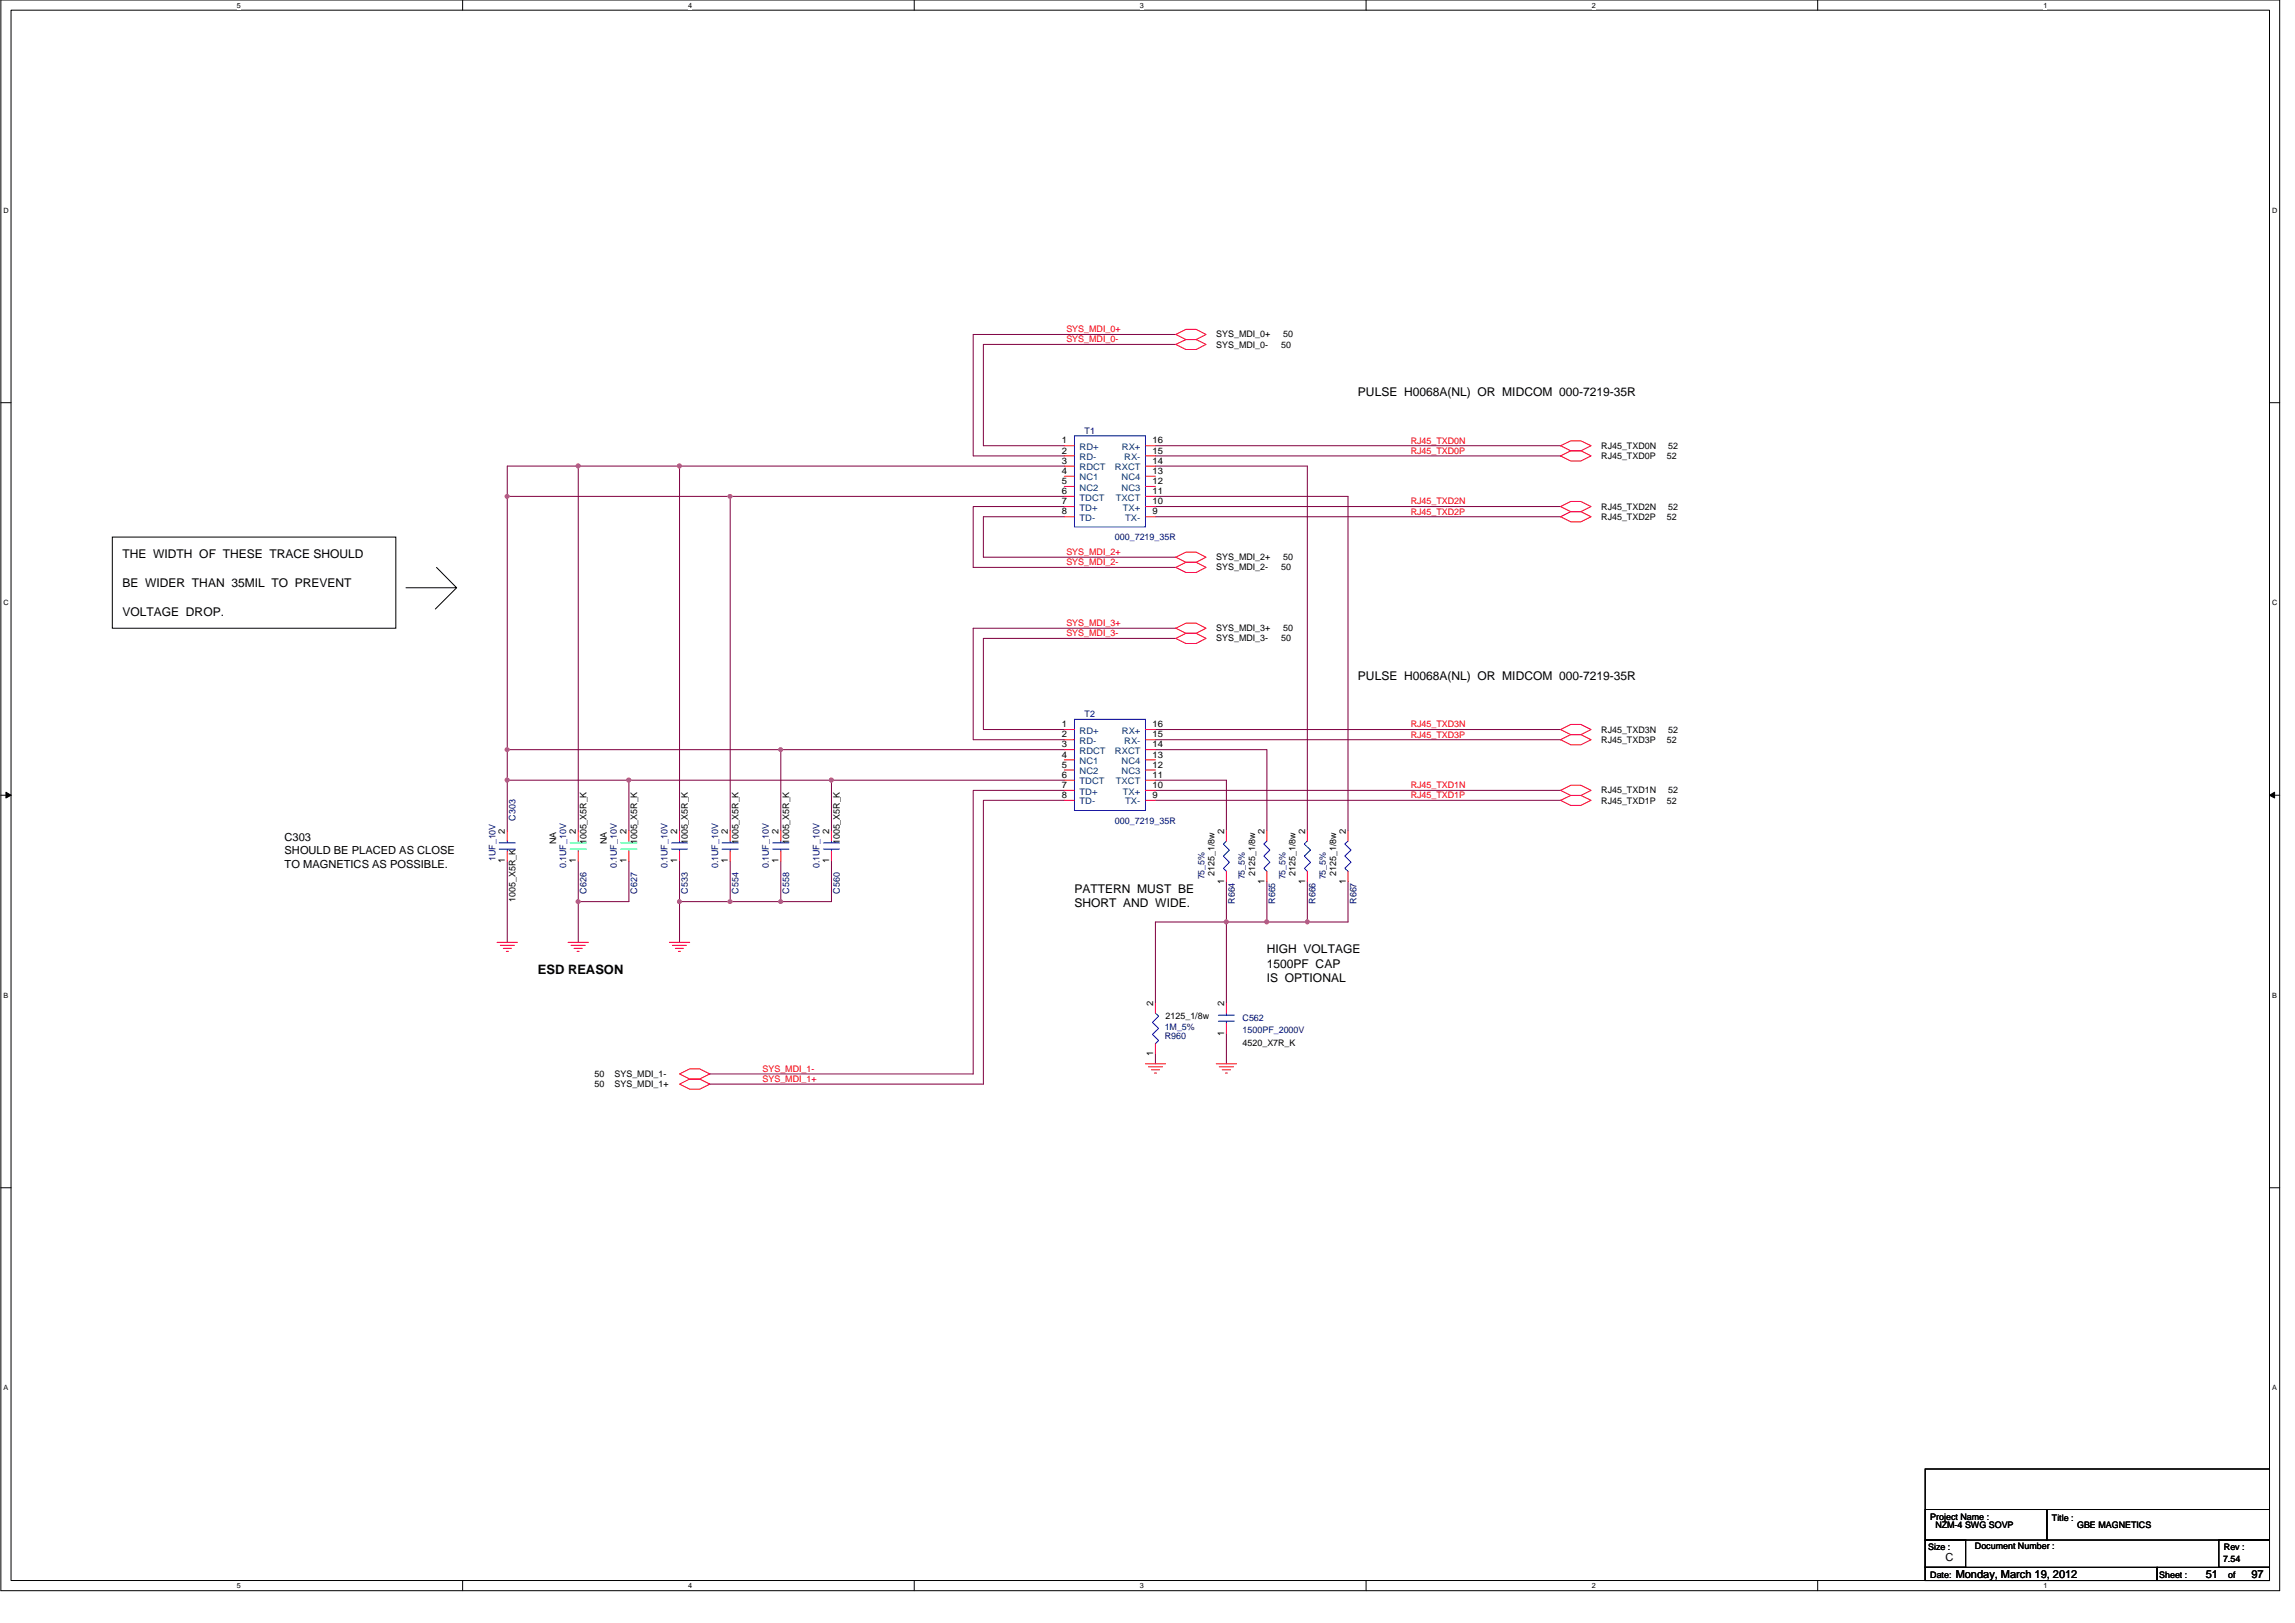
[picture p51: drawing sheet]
<svg xmlns="http://www.w3.org/2000/svg" width="420mm" height="297mm" viewBox="0 0 420 297" stroke-linecap="round" stroke-linejoin="round" font-family="sans-serif">
<defs><g id="words">
<text font-size="2.4" x="98.5" y="178.4">ESD REASON</text>
<g font-size="2.2">
<text x="248.6" y="72.5">PULSE H0068A(NL) OR MIDCOM 000-7219-35R</text>
<text x="22.4" y="102.2">THE WIDTH OF THESE TRACE SHOULD</text>
<text x="22.4" y="107.4">BE WIDER THAN 35MIL TO PREVENT</text>
<text x="22.4" y="112.7">VOLTAGE DROP.</text>
<text x="248.6" y="124.4">PULSE H0068A(NL) OR MIDCOM 000-7219-35R</text>
<text x="196.7" y="163.4">PATTERN MUST BE</text>
<text x="196.7" y="166">SHORT AND WIDE.</text>
<text x="231.9" y="174.5">HIGH VOLTAGE</text>
<text x="231.9" y="177.1">1500PF CAP</text>
<text x="231.9" y="179.7">IS OPTIONAL</text>
</g>
<g font-size="2">
<text x="52.1" y="154">C303</text>
<text x="52.1" y="156.4">SHOULD BE PLACED AS CLOSE</text>
<text x="52.1" y="158.8">TO MAGNETICS AS POSSIBLE.</text>
<text x="356.2" y="285.6">C</text>
<text x="358" y="288.8">Monday, March 19, 2012</text>
<text x="403.8" y="288.8">51</text>
<text x="412.2" y="288.8">97</text>
</g>
<g font-size="1.7" fill="#f00">
<text x="195.2" y="60.8">SYS_MDI_0+</text>
<text x="195.2" y="62.7">SYS_MDI_0-</text>
<text x="258.3" y="83.1">RJ45_TXD0P</text>
<text x="258.3" y="81.2">RJ45_TXD0N</text>
<text x="258.3" y="94.2">RJ45_TXD2P</text>
<text x="258.3" y="92.3">RJ45_TXD2N</text>
<text x="195.2" y="101.6">SYS_MDI_2+</text>
<text x="195.2" y="103.5">SYS_MDI_2-</text>
<text x="195.2" y="114.6">SYS_MDI_3+</text>
<text x="195.2" y="116.5">SYS_MDI_3-</text>
<text x="258.3" y="135">RJ45_TXD3P</text>
<text x="258.3" y="133.1">RJ45_TXD3N</text>
<text x="258.3" y="146.1">RJ45_TXD1P</text>
<text x="258.3" y="144.3">RJ45_TXD1N</text>
<text x="139.6" y="196.2">SYS_MDI_1-</text>
<text x="139.6" y="198">SYS_MDI_1+</text>
</g>
<g font-size="1.7">
<text x="222.7" y="63.6">SYS_MDI_0-</text>
<text x="222.7" y="61.8">SYS_MDI_0+</text>
<text x="234.6" y="63.6">50</text>
<text x="234.9" y="61.8">50</text>
<text x="194.4" y="83">2</text>
<text x="194.4" y="81.2">1</text>
<text x="211" y="83">15</text>
<text x="211" y="81.2">16</text>
<text x="293.1" y="82.2">RJ45_TXD0N</text>
<text x="293.1" y="84">RJ45_TXD0P</text>
<text x="305.2" y="84">52</text>
<text x="305.4" y="82.2">52</text>
<text x="194.4" y="88.6">5</text>
<text x="194.4" y="86.7">4</text>
<text x="194.4" y="84.9">3</text>
<text x="211" y="84.9">14</text>
<text x="211" y="88.6">12</text>
<text x="211" y="86.7">13</text>
<text x="194.4" y="94.1">8</text>
<text x="194.4" y="92.3">7</text>
<text x="194.4" y="90.4">6</text>
<text x="211" y="94.1">9</text>
<text x="211" y="90.4">11</text>
<text x="211" y="92.3">10</text>
<text x="293.1" y="93.3">RJ45_TXD2N</text>
<text x="293.1" y="95.1">RJ45_TXD2P</text>
<text x="305.2" y="95.1">52</text>
<text x="305.4" y="93.3">52</text>
<text x="222.7" y="104.4">SYS_MDI_2-</text>
<text x="222.7" y="102.5">SYS_MDI_2+</text>
<text x="234.6" y="104.4">50</text>
<text x="234.9" y="102.5">50</text>
<text x="222.7" y="117.4">SYS_MDI_3-</text>
<text x="222.7" y="115.5">SYS_MDI_3+</text>
<text x="234.6" y="117.4">50</text>
<text x="234.9" y="115.5">50</text>
<text x="194.4" y="136.8">3</text>
<text x="194.4" y="135">2</text>
<text x="194.4" y="133.1">1</text>
<text x="211" y="136.8">14</text>
<text x="211" y="135">15</text>
<text x="211" y="133.1">16</text>
<text x="293.1" y="134.1">RJ45_TXD3N</text>
<text x="293.1" y="135.9">RJ45_TXD3P</text>
<text x="305.2" y="135.9">52</text>
<text x="305.4" y="134.1">52</text>
<text x="194.4" y="142.4">6</text>
<text x="194.4" y="140.5">5</text>
<text x="194.4" y="138.6">4</text>
<text x="211" y="142.4">11</text>
<text x="211" y="140.5">12</text>
<text x="211" y="138.6">13</text>
<text x="194.4" y="146">8</text>
<text x="194.4" y="144.2">7</text>
<text x="211" y="146">9</text>
<text x="211" y="144.2">10</text>
<text x="293.1" y="145.2">RJ45_TXD1N</text>
<text x="293.1" y="147.1">RJ45_TXD1P</text>
<text x="305.2" y="147.1">52</text>
<text x="305.4" y="145.2">52</text>
<text x="92.4" y="152.6" transform="rotate(-90 92.4 152.6)">2</text>
<text x="101.8" y="154.5" transform="rotate(-90 101.8 154.5)">NA</text>
<text x="105.4" y="152.6" transform="rotate(-90 105.4 152.6)">2</text>
<text x="107.4" y="154.5" transform="rotate(-90 107.4 154.5)">1005_X5R_K</text>
<text x="111.1" y="154.5" transform="rotate(-90 111.1 154.5)">NA</text>
<text x="114.7" y="152.6" transform="rotate(-90 114.7 152.6)">2</text>
<text x="116.7" y="154.5" transform="rotate(-90 116.7 154.5)">1005_X5R_K</text>
<text x="124" y="152.6" transform="rotate(-90 124 152.6)">2</text>
<text x="125.9" y="154.5" transform="rotate(-90 125.9 154.5)">1005_X5R_K</text>
<text x="133.3" y="152.6" transform="rotate(-90 133.3 152.6)">2</text>
<text x="135.2" y="154.5" transform="rotate(-90 135.2 154.5)">1005_X5R_K</text>
<text x="142.5" y="152.6" transform="rotate(-90 142.5 152.6)">2</text>
<text x="144.5" y="154.5" transform="rotate(-90 144.5 154.5)">1005_X5R_K</text>
<text x="151.8" y="152.6" transform="rotate(-90 151.8 152.6)">2</text>
<text x="153.7" y="154.5" transform="rotate(-90 153.7 154.5)">1005_X5R_K</text>
<text x="224.1" y="152.6" transform="rotate(-90 224.1 152.6)">2</text>
<text x="231.5" y="152.6" transform="rotate(-90 231.5 152.6)">2</text>
<text x="238.9" y="152.6" transform="rotate(-90 238.9 152.6)">2</text>
<text x="246.4" y="152.6" transform="rotate(-90 246.4 152.6)">2</text>
<text x="92.4" y="158" transform="rotate(-90 92.4 158)">1</text>
<text x="105.4" y="158" transform="rotate(-90 105.4 158)">1</text>
<text x="114.7" y="158" transform="rotate(-90 114.7 158)">1</text>
<text x="124" y="158" transform="rotate(-90 124 158)">1</text>
<text x="133.3" y="158" transform="rotate(-90 133.3 158)">1</text>
<text x="142.5" y="158" transform="rotate(-90 142.5 158)">1</text>
<text x="151.8" y="158" transform="rotate(-90 151.8 158)">1</text>
<text x="222.3" y="160.2" transform="rotate(-90 222.3 160.2)">2125_1/8w</text>
<text x="224.1" y="161.8" transform="rotate(-90 224.1 161.8)">1</text>
<text x="229.8" y="160.2" transform="rotate(-90 229.8 160.2)">2125_1/8w</text>
<text x="231.5" y="161.8" transform="rotate(-90 231.5 161.8)">1</text>
<text x="237.2" y="160.2" transform="rotate(-90 237.2 160.2)">2125_1/8w</text>
<text x="238.9" y="161.8" transform="rotate(-90 238.9 161.8)">1</text>
<text x="244.6" y="160.2" transform="rotate(-90 244.6 160.2)">2125_1/8w</text>
<text x="246.4" y="161.8" transform="rotate(-90 246.4 161.8)">1</text>
<text x="94.4" y="165" transform="rotate(-90 94.4 165)">1005_X5R_K</text>
<text x="211.1" y="184.1" transform="rotate(-90 211.1 184.1)">2</text>
<text x="224.1" y="184.1" transform="rotate(-90 224.1 184.1)">2</text>
<text x="213.4" y="186.5">2125_1/8w</text>
<text x="224.1" y="189.6" transform="rotate(-90 224.1 189.6)">1</text>
<text x="227.5" y="191.3">4520_X7R_K</text>
<text x="108.8" y="197.1">50</text>
<text x="112.5" y="197.1">SYS_MDI_1-</text>
<text x="211.1" y="193.3" transform="rotate(-90 211.1 193.3)">1</text>
<text x="108.8" y="199">50</text>
<text x="112.5" y="199">SYS_MDI_1+</text>
<text x="353.4" y="278.1">Project Name :</text>
<text x="354.3" y="279.6">NZM-4 SWG SOVP</text>
<text x="375.7" y="278.3">Title :</text>
<text x="380.3" y="279.6">GBE MAGNETICS</text>
<text x="353" y="283.7">Size :</text>
<text x="361.6" y="283.5">Document Number :</text>
<text x="407" y="285.9">7.54</text>
<text x="407.1" y="283.7">Rev :</text>
<text x="353.4" y="288.7">Date:</text>
<text x="395.3" y="288.7">Sheet :</text>
<text x="407.9" y="288.7">of</text>
</g>
<g font-size="1.7" fill="#004080">
<text x="197.6" y="82.3">RD+</text>
<text x="205.4" y="82.3">RX+</text>
<text x="197.6" y="89.8">NC2</text>
<text x="197.6" y="87.9">NC1</text>
<text x="197.6" y="86.1">RDCT</text>
<text x="197.6" y="84.2">RD-</text>
<text x="204.1" y="86.1">RXCT</text>
<text x="205.3" y="89.8">NC3</text>
<text x="205.3" y="87.9">NC4</text>
<text x="205.8" y="84.2">RX-</text>
<text x="197.6" y="95.3">TD-</text>
<text x="197.6" y="93.5">TD+</text>
<text x="197.6" y="91.6">TDCT</text>
<text x="204.3" y="91.6">TXCT</text>
<text x="205.6" y="93.5">TX+</text>
<text x="206" y="95.3">TX-</text>
<text x="197.6" y="138">RDCT</text>
<text x="197.6" y="136.1">RD-</text>
<text x="197.6" y="134.3">RD+</text>
<text x="204.1" y="138">RXCT</text>
<text x="205.4" y="134.3">RX+</text>
<text x="205.8" y="136.1">RX-</text>
<text x="197.6" y="143.6">TDCT</text>
<text x="197.6" y="141.7">NC2</text>
<text x="197.6" y="139.8">NC1</text>
<text x="204.3" y="143.6">TXCT</text>
<text x="205.3" y="141.7">NC3</text>
<text x="205.3" y="139.8">NC4</text>
<text x="197.6" y="147.2">TD-</text>
<text x="197.6" y="145.4">TD+</text>
<text x="205.6" y="145.4">TX+</text>
<text x="206" y="147.2">TX-</text>
</g>
<g font-size="1.7" fill="#000080">
<text x="198.6" y="79.4">T1</text>
<text x="204.1" y="98.8">000_7219_35R</text>
<text x="198.6" y="131.3">T2</text>
<text x="94.4" y="150.2" transform="rotate(-90 94.4 150.2)">C303</text>
<text x="204.1" y="150.7">000_7219_35R</text>
<text x="90.7" y="157.6" transform="rotate(-90 90.7 157.6)">1UF_10V</text>
<text x="103.7" y="158.9" transform="rotate(-90 103.7 158.9)">0.1UF_10V</text>
<text x="112.9" y="158.9" transform="rotate(-90 112.9 158.9)">0.1UF_10V</text>
<text x="122.2" y="158.9" transform="rotate(-90 122.2 158.9)">0.1UF_10V</text>
<text x="131.5" y="158.9" transform="rotate(-90 131.5 158.9)">0.1UF_10V</text>
<text x="140.7" y="158.9" transform="rotate(-90 140.7 158.9)">0.1UF_10V</text>
<text x="150" y="158.9" transform="rotate(-90 150 158.9)">0.1UF_10V</text>
<text x="220.5" y="161" transform="rotate(-90 220.5 161)">75_5%</text>
<text x="227.9" y="161" transform="rotate(-90 227.9 161)">75_5%</text>
<text x="235.3" y="161" transform="rotate(-90 235.3 161)">75_5%</text>
<text x="242.7" y="161" transform="rotate(-90 242.7 161)">75_5%</text>
<text x="107.4" y="163.5" transform="rotate(-90 107.4 163.5)">C626</text>
<text x="116.7" y="163.5" transform="rotate(-90 116.7 163.5)">C627</text>
<text x="125.9" y="163.5" transform="rotate(-90 125.9 163.5)">C533</text>
<text x="135.2" y="163.5" transform="rotate(-90 135.2 163.5)">C554</text>
<text x="144.5" y="163.5" transform="rotate(-90 144.5 163.5)">C558</text>
<text x="153.7" y="163.5" transform="rotate(-90 153.7 163.5)">C560</text>
<text x="226" y="165.4" transform="rotate(-90 226 165.4)">R664</text>
<text x="233.5" y="165.4" transform="rotate(-90 233.5 165.4)">R665</text>
<text x="240.9" y="165.4" transform="rotate(-90 240.9 165.4)">R666</text>
<text x="248.3" y="165.4" transform="rotate(-90 248.3 165.4)">R667</text>
<text x="213.2" y="190.2">R960</text>
<text x="213.2" y="188.6">1M_5%</text>
<text x="227.5" y="186.9">C562</text>
<text x="227.5" y="189.1">1500PF_2000V</text>
</g>
<g font-size="1.3">
<text x="43.3" y="1.4">5</text>
<text x="126" y="1.4">4</text>
<text x="208.7" y="1.4">3</text>
<text x="291.4" y="1.4">2</text>
<text x="374.1" y="1.4">1</text>
<text x=".6" y="38.9">D</text>
<text x="416" y="38.9">D</text>
<text x=".6" y="110.8">C</text>
<text x="416" y="110.8">C</text>
<text x=".6" y="182.6">B</text>
<text x="416" y="182.6">B</text>
<text x=".6" y="254.5">A</text>
<text x="416" y="254.5">A</text>
<text x="43.3" y="290.7">5</text>
<text x="126" y="290.7">4</text>
<text x="208.7" y="290.7">3</text>
<text x="291.4" y="290.7">2</text>
<text x="374.1" y="290.7">1</text>
</g>
</g></defs>
<path d="M.2 0h417.2v291.1h-417.2zM2 1.9h413.5v287.4h-413.5z" fill="none" stroke="#000" stroke-width=".18"/>
<g fill="#fff">
<path d="M43.3 .2h.8v1.5h-.8z"/>
<path d="M43.3 289.5h.8v1.5h-.8z"/>
</g>
<path d="M84.7 0v1.9M84.7 289.3v1.8" fill="none" stroke="#000" stroke-width=".18"/>
<g fill="#fff">
<path d="M126 .2h.7v1.5h-.7z"/>
<path d="M126 289.5h.7v1.5h-.7z"/>
</g>
<path d="M167.4 0v1.9M167.4 289.3v1.8" fill="none" stroke="#000" stroke-width=".18"/>
<g fill="#fff">
<path d="M208.7 .2h.7v1.5h-.7z"/>
<path d="M208.7 289.5h.7v1.5h-.7z"/>
</g>
<path d="M250.1 0v1.9M250.1 289.3v1.8" fill="none" stroke="#000" stroke-width=".18"/>
<g fill="#fff">
<path d="M291.4 .2h.7v1.5h-.7z"/>
<path d="M291.4 289.5h.7v1.5h-.7z"/>
</g>
<path d="M332.8 0v1.9M332.8 289.3v1.8" fill="none" stroke="#000" stroke-width=".18"/>
<g fill="#fff">
<path d="M374.1 .2h.7v1.5h-.7z"/>
<path d="M374.1 289.5h.7v1.5h-.7z"/>
<path d="M.6 37.8h1v1.4h-1z"/>
<path d="M416 37.8h.9v1.4h-.9z"/>
<path d="M.6 109.6h1v1.5h-1z"/>
<path d="M416 109.6h.9v1.5h-.9z"/>
</g>
<path d="M.2 73.7h1.8M415.5 73.7h1.9" fill="none" stroke="#000" stroke-width=".18"/>
<g fill="#fff">
<path d="M.6 181.4h.9v1.5h-.9z"/>
<path d="M416 181.4h.8v1.5h-.8z"/>
</g>
<path d="M.2 145.5h1.8M415.5 145.5h1.9" fill="none" stroke="#000" stroke-width=".18"/>
<path d="M1.1 145l.9 .5-.9 .5zM415.5 145.5l.9-.5v1z" fill="#000" stroke="#000" stroke-width=".18"/>
<g fill="#fff">
<path d="M.6 253.3h.8v1.5h-.8z"/>
<path d="M416 253.3h.8v1.5h-.8z"/>
</g>
<path d="M20.6 98.3h51.9v16.7h-51.9zM79.9 103.8l3.7 3.8h-9.3M83.6 107.6l-3.9 3.9M.2 217.4h1.8M415.5 217.4h1.9M352.5 276.3h22.2v5.6h-22.2zM352.5 268.9h63v20.4h-63zM374.7 276.3h40.8v5.6h-40.8zM352.5 281.9h7.4v5h-7.4zM352.5 286.9h42.4v2.4h-42.4zM394.9 286.9h20.6v2.4h-20.6zM406.2 281.9h9.3v5h-9.3z" fill="none" stroke="#000" stroke-width=".18"/>
<g fill="none" stroke="#800040" stroke-width=".18">
<path d="M215.3 61.2h-37.1v22.2h16.6M215.3 63h-35.3v18.6h14.8M92.9 90.8v46.4M92.9 90.8h40.8M105.9 85.3h18.5M105.9 85.3v66.8M105.9 85.3h-13v5.5M124.4 85.3v66.8M124.4 85.3h70.4M133.7 90.8h61.1M133.7 90.8v61.3M194.8 92.7h-16.6v11.1h37.1"/>
<path d="M194.8 94.6h-14.8v7.4h35.3M211.5 90.8h35.3v61.3M211.5 85.3h27.8v66.8M211.5 83.4h74.2M211.5 81.6h74.2M211.5 94.6h74.2M211.5 92.7h74.2M215.3 115h-37.1v20.4h16.6M215.3 116.8h-35.3v16.7h14.8M92.9 137.2v5.6M92.9 137.2h50M142.9 137.2v14.9"/>
<path d="M142.9 137.2h51.9M211.5 137.2h20.4v14.9M211.5 135.4h74.2M211.5 133.5h74.2M92.9 142.8v9.3M92.9 157.6v14.9M92.9 142.8h22.2v9.3M105.9 157.6v7.4M115.1 142.8h37.1M115.1 157.6v7.4h-9.2M124.4 157.6v7.4M133.7 157.6v7.4"/>
<path d="M142.9 157.6v7.4M152.2 142.8h42.6M152.2 142.8v9.3M152.2 157.6v7.4h-9.3M194.8 144.7h-16.6v51.9h-48.2M194.8 146.5h-14.8v51.9h-50M211.5 142.8h13v9.3M211.5 146.5h74.2M211.5 144.7h74.2M105.9 165v7.5M124.4 165h9.3M124.4 165v7.5"/>
<path d="M133.7 165h9.2M224.5 161.3v7.4M224.5 168.7h7.4M224.5 168.7v14.9M224.5 168.7h-13v14.9M231.9 161.3v7.4M231.9 168.7h7.4M239.3 161.3v7.4M246.8 161.3v7.4h-7.5M211.5 192.8v1.9M224.5 189.1v5.6"/>
</g>
<g fill="#f0f" stroke="#f0f" stroke-width=".18">
<circle cx="239.3" cy="168.7" r=".35"/>
<circle cx="224.5" cy="168.7" r=".37"/>
<circle cx="231.9" cy="168.7" r=".37"/>
<circle cx="142.9" cy="137.2" r=".36"/>
<circle cx="142.9" cy="165" r=".36"/>
<circle cx="152.2" cy="142.8" r=".37"/>
<circle cx="115.1" cy="142.8" r=".37"/>
<circle cx="105.8" cy="165" r=".36"/>
<circle cx="92.8" cy="142.8" r=".37"/>
<circle cx="92.8" cy="137.2" r=".36"/>
<circle cx="105.8" cy="85.3" r=".37"/>
<circle cx="92.8" cy="90.8" r=".36"/>
<circle cx="133.7" cy="90.8" r=".36"/>
<circle cx="124.4" cy="165" r=".36"/>
<circle cx="133.7" cy="165" r=".36"/>
<circle cx="124.4" cy="85.3" r=".37"/>
</g>
<g fill="none" stroke="#f00" stroke-width=".18">
<path d="M215.3 63l1.8-.9h1.9l1.8 .9-1.8 1h-1.9zM215.3 61.2l1.8-.9h1.9l1.8 .9-1.8 .9h-1.9zM194.8 94.6h1.9M194.8 92.7h1.9M194.8 90.8h1.9M194.8 89h1.9M194.8 87.2h1.9M194.8 85.3h1.9M194.8 83.4h1.9M194.8 81.6h1.9M209.7 94.6h1.8M209.7 92.7h1.8"/>
<path d="M209.7 90.8h1.8M209.7 89h1.8M209.7 87.2h1.8M209.7 85.3h1.8M209.7 83.4h1.8M209.7 81.6h1.8M285.7 81.6l1.9-.9h1.8l1.9 .9-1.9 .9h-1.8zM285.7 83.4l1.9-.9h1.8l1.9 .9-1.9 1h-1.8zM285.7 92.7l1.9-.9h1.8l1.9 .9-1.9 .9h-1.8zM285.7 94.6l1.9-1h1.8l1.9 1-1.9 .9h-1.8zM215.3 103.8l1.8-.9h1.9l1.8 .9-1.8 1h-1.9zM215.3 102l1.8-1h1.9l1.8 1-1.8 .9h-1.9z"/>
<path d="M215.3 116.8l1.8-.9h1.9l1.8 .9-1.8 1h-1.9zM215.3 115l1.8-1h1.9l1.8 1-1.8 .9h-1.9zM194.8 139.1h1.9M194.8 137.2h1.9M194.8 135.4h1.9M194.8 133.5h1.9M209.7 139.1h1.8M209.7 137.2h1.8M209.7 135.4h1.8M209.7 133.5h1.8M285.7 133.5l1.9-.9h1.8l1.9 .9-1.9 1h-1.8zM285.7 135.4l1.9-.9h1.8l1.9 .9-1.9 .9h-1.8z"/>
<path d="M92.9 155.7v1.9M92.9 152.1v1.8M105.9 155.7v1.9M105.9 152.1v1.8M115.1 155.7v1.9M115.1 152.1v1.8M124.4 155.7v1.9M124.4 152.1v1.8M133.7 155.7v1.9M133.7 152.1v1.8M142.9 155.7v1.9M142.9 152.1v1.8"/>
<path d="M152.2 155.7v1.9M152.2 152.1v1.8M194.8 146.5h1.9M194.8 144.7h1.9M194.8 142.8h1.9M194.8 140.9h1.9M209.7 146.5h1.8M209.7 144.7h1.8M209.7 142.8h1.8M209.7 140.9h1.8M224.5 159.5v1.8M224.5 152.1v1.8"/>
<path d="M231.9 159.5v1.8M231.9 152.1v1.8M239.3 159.5v1.8M239.3 152.1v1.8M246.8 159.5v1.8M246.8 152.1v1.8M285.7 144.7l1.9-1h1.8l1.9 1-1.9 .9h-1.8zM285.7 146.5l1.9-.9h1.8l1.9 .9-1.9 .9h-1.8zM91 172.5h3.7M91.6 173h2.6M92.1 173.6h1.5M92.7 174.1h.4"/>
<path d="M104 172.5h3.7M104.6 173h2.5M105.1 173.6h1.5M105.7 174.1h.3M122.5 172.5h3.8M123.1 173h2.6M123.6 173.6h1.5M124.2 174.1h.4M124.4 196.6l1.9-1h1.8l1.9 1-1.9 .9h-1.8zM124.4 198.4l1.9-.9h1.8l1.9 .9-1.9 .9h-1.8zM209.7 194.7h3.7M210.3 195.2h2.5"/>
<path d="M210.8 195.8h1.5M211.4 196.4h.3M211.5 191v1.8M211.5 183.6v1.8M222.7 194.7h3.7M223.2 195.2h2.6M223.8 195.8h1.5M224.4 196.4h.3M224.5 187.3v1.8M224.5 183.6v1.8"/>
</g>
<g fill="none" stroke="#00f" stroke-width=".18">
<path d="M196.7 79.8h13v16.6h-13zM196.7 131.7h13v16.6h-13zM91.4 154.3h2.9M91.4 155.4h2.9M92.9 155.4v.3M92.9 153.9v.4M122.9 155.4h3M122.9 154.3h3M124.4 155.4v.3M124.4 153.9v.4M132.2 155.4h3M132.2 154.3h3"/>
<path d="M133.7 155.4v.3M133.7 153.9v.4M141.5 155.4h2.9M141.5 154.3h2.9M142.9 155.4v.3M142.9 153.9v.4M150.7 155.4h3M150.7 154.3h3M152.2 155.4v.3M152.2 153.9v.4M224.5 153.9l-.5 .6 1.1 1.1-1.1 1.1 1.1 1.1-1.1 1.1 .5 .6M231.9 153.9l-.5 .6 1.1 1.1-1.1 1.1 1.1 1.1-1.1 1.1 .5 .6"/>
<path d="M239.3 153.9l-.5 .6 1.1 1.1-1.1 1.1 1.1 1.1-1.1 1.1 .5 .6M246.8 153.9l-.6 .6 1.1 1.1-1.1 1.1 1.1 1.1-1.1 1.1 .6 .6M211.5 185.4l.6 .6-1.1 1.1 1.1 1.1-1.1 1.1 1.1 1.1-.6 .6M223 185.8h3M223 186.9h3M224.5 186.9v.4M224.5 185.4v.4"/>
</g>
<path d="M104.4 155.4h2.9M104.4 154.3h2.9M105.9 155.4v.3M105.9 153.9v.4M113.7 155.4h2.9M113.7 154.3h2.9M115.1 155.4v.3M115.1 153.9v.4" fill="none" stroke="#00ff80" stroke-width=".18"/>
<use href="#words"/>
</svg>
